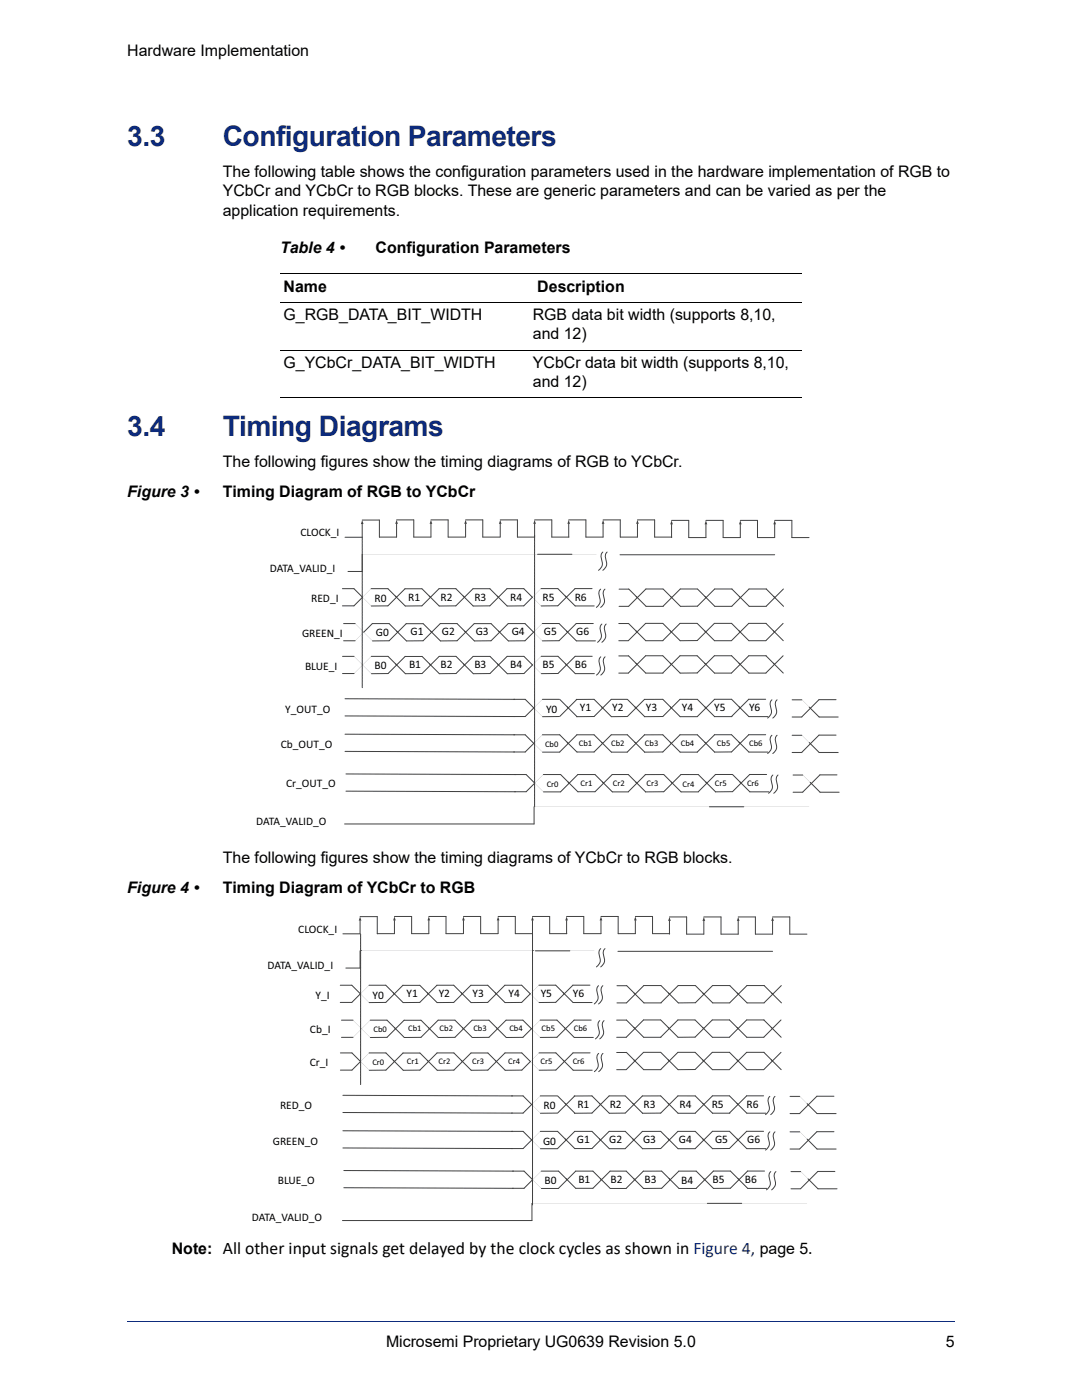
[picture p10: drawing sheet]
<svg xmlns="http://www.w3.org/2000/svg" width="216mm" height="279mm" viewBox="0 0 216 279" stroke-linecap="round" stroke-linejoin="round" font-family="sans-serif">
<defs><g id="words">
<g font-size="5.6" fill="#0d2b7c">
<text x="25.4" y="29.2">3.3</text>
<text x="44.5" y="29.2">Configuration Parameters</text>
<text x="25.4" y="87">3.4</text>
<text x="44.5" y="87">Timing Diagrams</text>
</g>
<g font-size="3.2">
<text x="25.4" y="11.3">Hardware Implementation</text>
<text x="44.4" y="35.3">The following table shows the configuration parameters used in the hardware implementation of RGB to</text>
<text x="44.4" y="39.2">YCbCr and YCbCr to RGB blocks. These are generic parameters and can be varied as per the</text>
<text x="44.4" y="43">application requirements.</text>
<text x="55.9" y="50.4">Table 4 •</text>
<text x="74.9" y="50.4">Configuration Parameters</text>
<text x="56.6" y="58.2">Name</text>
<text x="107.2" y="58.2">Description</text>
<text x="56.6" y="63.9">G_RGB_DATA_BIT_WIDTH</text>
<text x="106.3" y="63.9">RGB data bit width (supports 8,10,</text>
<text x="106.3" y="67.7">and 12)</text>
<text x="56.6" y="73.4">G_YCbCr_DATA_BIT_WIDTH</text>
<text x="106.3" y="73.4">YCbCr data bit width (supports 8,10,</text>
<text x="106.3" y="77.3">and 12)</text>
<text x="44.4" y="93.1">The following figures show the timing diagrams of RGB to YCbCr.</text>
<text x="25.4" y="99.1">Figure 3 •</text>
<text x="44.4" y="99.1">Timing Diagram of RGB to YCbCr</text>
<text x="44.4" y="172.3">The following figures show the timing diagrams of YCbCr to RGB blocks.</text>
<text x="25.4" y="178.3">Figure 4 •</text>
<text x="44.4" y="178.3">Timing Diagram of YCbCr to RGB</text>
<text x="34.3" y="250.4">Note: All other input signals get delayed by the clock cycles as shown in Figure 4, page 5.</text>
<text x="77" y="268.8">Microsemi Proprietary UG0639 Revision 5.0</text>
<text x="188.7" y="268.8">5</text>
</g>
<g font-size="2.3">
<text x="60" y="107">CLOCK_I</text>
<text x="53.8" y="114.2">DATA_VALID_I</text>
<text x="81.5" y="119.9">R1</text>
<text x="87.9" y="119.9">R2</text>
<text x="94.7" y="119.9">R3</text>
<text x="101.8" y="119.9">R4</text>
<text x="108.3" y="119.9">R5</text>
<text x="114.7" y="119.9">R6</text>
<text x="62.1" y="120.1">RED_I</text>
<text x="74.7" y="120.1">R0</text>
<text x="60.3" y="127.1">GREEN_I</text>
<text x="75" y="127">G0</text>
<text x="81.9" y="126.8">G1</text>
<text x="88.2" y="126.8">G2</text>
<text x="94.9" y="126.8">G3</text>
<text x="102.1" y="126.8">G4</text>
<text x="108.5" y="126.7">G5</text>
<text x="115" y="126.7">G6</text>
<text x="60.9" y="133.6">BLUE_I</text>
<text x="74.7" y="133.6">B0</text>
<text x="81.6" y="133.3">B1</text>
<text x="87.9" y="133.3">B2</text>
<text x="94.7" y="133.3">B3</text>
<text x="101.8" y="133.3">B4</text>
<text x="108.3" y="133.3">B5</text>
<text x="114.7" y="133.3">B6</text>
<text x="56.9" y="142.2">Y_OUT_O</text>
<text x="109" y="142.2">Y0</text>
<text x="115.7" y="142">Y1</text>
<text x="122.1" y="142">Y2</text>
<text x="128.9" y="142">Y3</text>
<text x="136.1" y="142">Y4</text>
<text x="142.5" y="142">Y5</text>
<text x="149.5" y="142">Y6</text>
<text x="56" y="149.2">Cb_OUT_O</text>
<text x="57.1" y="157.1">Cr_OUT_O</text>
<text x="51.1" y="164.6">DATA_VALID_O</text>
<text x="59.5" y="186.2">CLOCK_I</text>
<text x="53.4" y="193.3">DATA_VALID_I</text>
<text x="63" y="199.3">Y_I</text>
<text x="74.4" y="199.3">Y0</text>
<text x="81.1" y="199">Y1</text>
<text x="87.5" y="199">Y2</text>
<text x="94.3" y="199">Y3</text>
<text x="101.5" y="199">Y4</text>
<text x="107.9" y="199">Y5</text>
<text x="114.3" y="199">Y6</text>
<text x="61.8" y="206.2">Cb_I</text>
<text x="61.8" y="212.8">Cr_I</text>
<text x="55.9" y="221.4">RED_O</text>
<text x="108.5" y="221.4">R0</text>
<text x="115.2" y="221.1">R1</text>
<text x="121.7" y="221.1">R2</text>
<text x="128.4" y="221.1">R3</text>
<text x="135.6" y="221.1">R4</text>
<text x="142" y="221.1">R5</text>
<text x="149" y="221.1">R6</text>
<text x="54.4" y="228.4">GREEN_O</text>
<text x="108.4" y="228.5">G0</text>
<text x="115.1" y="228.2">G1</text>
<text x="121.6" y="228.2">G2</text>
<text x="128.3" y="228.2">G3</text>
<text x="135.5" y="228.2">G4</text>
<text x="142.7" y="228.2">G5</text>
<text x="149.1" y="228.2">G6</text>
<text x="55.4" y="236.4">BLUE_O</text>
<text x="108.7" y="236.4">B0</text>
<text x="115.4" y="236.1">B1</text>
<text x="121.8" y="236.1">B2</text>
<text x="128.6" y="236.1">B3</text>
<text x="135.9" y="236.4">B4</text>
<text x="142.2" y="236.1">B5</text>
<text x="148.6" y="236.1">B6</text>
<text x="50.3" y="243.7">DATA_VALID_O</text>
</g>
<g font-size="1.7">
<text x="108.8" y="149.1">Cb0</text>
<text x="115.5" y="148.9">Cb1</text>
<text x="121.9" y="148.9">Cb2</text>
<text x="128.7" y="148.9">Cb3</text>
<text x="135.9" y="148.9">Cb4</text>
<text x="143.1" y="148.9">Cb5</text>
<text x="149.5" y="148.9">Cb6</text>
<text x="109.1" y="157.1">Cr0</text>
<text x="115.8" y="156.8">Cr1</text>
<text x="122.3" y="156.8">Cr2</text>
<text x="129" y="156.8">Cr3</text>
<text x="136.2" y="157">Cr4</text>
<text x="142.6" y="156.8">Cr5</text>
<text x="149.1" y="156.8">Cr6</text>
<text x="74.5" y="206">Cb0</text>
<text x="81.4" y="205.7">Cb1</text>
<text x="87.7" y="205.7">Cb2</text>
<text x="94.5" y="205.7">Cb3</text>
<text x="101.6" y="205.7">Cb4</text>
<text x="108.1" y="205.7">Cb5</text>
<text x="114.5" y="205.7">Cb6</text>
<text x="74.3" y="212.6">Cr0</text>
<text x="81.2" y="212.3">Cr1</text>
<text x="87.5" y="212.3">Cr2</text>
<text x="94.2" y="212.3">Cr3</text>
<text x="101.4" y="212.3">Cr4</text>
<text x="107.8" y="212.3">Cr5</text>
<text x="114.3" y="212.3">Cr6</text>
</g>
</g></defs>
<path d="M25.4 263.8h165.1" fill="none" stroke="#0d2b7c" stroke-width=".2"/>
<path d="M55.9 54.7h104.1M55.9 60.3h104.1M55.9 69.8h104.1M55.9 79.4h104.1" fill="none" stroke="#000" stroke-width=".2"/>
<path d="M79.1 104.5v2.7h-3.4" fill="none" stroke="#404040" stroke-width=".2"/>
<path d="M79.1 103.8l.3 .7h-.5z" fill="#404040"/>
<path d="M79.1 103.8h3.5v3.4h3.4v-2.7" fill="none" stroke="#404040" stroke-width=".2"/>
<path d="M86 103.8l.3 .7h-.6z" fill="#404040"/>
<path d="M86 103.8h3.4v3.4h3.5M99.8 104.5v2.7" fill="none" stroke="#404040" stroke-width=".2"/>
<path d="M99.8 103.8l.3 .7h-.5z" fill="#404040"/>
<path d="M99.8 103.8h3.4v3.4h3.5v-2.7" fill="none" stroke="#404040" stroke-width=".2"/>
<path d="M106.7 103.8l.2 .7h-.5z" fill="#404040"/>
<path d="M69.4 114.1h2.9M106.7 103.8h3.4v3.4h3.4M130.6 107.2h3.5" fill="none" stroke="#404040" stroke-width=".2"/>
<path d="M72.3 110.6h46.7z" fill="#404040"/>
<path d="M68.3 117.5h2.3M107.3 110.6h6.8M120.3 104.5v2.7M68.3 120.9h2.3" fill="none" stroke="#404040" stroke-width=".2"/>
<path d="M120.3 103.8l.3 .7h-.5z" fill="#404040"/>
<path d="M120.3 103.8h3.5v3.4h3.4v-2.7" fill="none" stroke="#404040" stroke-width=".2"/>
<path d="M127.2 103.8l.3 .7h-.6z" fill="#404040"/>
<path d="M92.9 104.5v2.7M127.2 103.8h3.4v3.4" fill="none" stroke="#404040" stroke-width=".2"/>
<path d="M92.9 103.8l.3 .7h-.6z" fill="#404040"/>
<path d="M92.9 103.8h3.4v3.4h3.5M113.5 104.5v2.7" fill="none" stroke="#404040" stroke-width=".2"/>
<path d="M113.5 103.8l.2 .7h-.5z" fill="#404040"/>
<path d="M72.3 104.6v2.6h-3.5M113.5 103.8h3.4v3.4h3.4" fill="none" stroke="#404040" stroke-width=".2"/>
<path d="M72.3 103.8l.2 .8h-.5z" fill="#404040"/>
<path d="M70.6 117.5l1.7 1.7-1.7 1.7M72.3 103.8h3.4v3.4M72.3 110.6v3.5" fill="none" stroke="#404040" stroke-width=".2"/>
<g fill="#404040">
<path d="M74 117.5l-1.7 1.7z"/>
<path d="M72.1 119l2 2z"/>
</g>
<path d="M74.1 117.5h3.3l3.5 3.4h3.3l3.4-3.4h3.4l3.4 3.4h3.3l3.5-3.4h3.3l1.7 1.7-1.7 1.7h-3.3l-3.5-3.4M80.8 117.5h3.4M80.8 117.5l-3.4 3.4h-3.3M84.2 117.5l3.4 3.4h3.4l3.4-3.4h3.3" fill="none" stroke="#404040" stroke-width=".2"/>
<g fill="#404040">
<path d="M107.9 117.5l-1.7 1.7z"/>
<path d="M106 119l2 2z"/>
</g>
<path d="M108 117.5h3.3l3.5 3.4h3.8M118.1 117.5h-3.4l-3.4 3.4h-3.3M119.9 117.6a1.41 1.41 0 0 0-.3 1.6 1.6 1.6 0 0 1-.6 2M120.7 117.6a1.41 1.41 0 0 0-.2 1.6 1.6 1.6 0 0 1-.6 2M123.5 117.6h2M125.5 117.5l3.4 3.5h3.5M132.3 117.5h-3.4l-3.4 3.5M68.6 124.4h2.3M68.6 127.9h2.3M123.5 121h2" fill="none" stroke="#404040" stroke-width=".2"/>
<g fill="#404040">
<path d="M70.9 124.4l1.7 1.8z"/>
<path d="M72.6 126.2l-1.7 1.7z"/>
</g>
<path d="M74.3 124.4l-1.7 1.8" fill="none" stroke="#404040" stroke-width=".2"/>
<path d="M72.3 125.9l2 2z" fill="#404040"/>
<path d="M74.3 124.5h3.3l3.5 3.4h3.3l3.5-3.5 3.3 .1 3.5 3.4h3.3l3.4-3.5 3.4 .1 1.7 1.7-1.7 1.7h-3.4l-3.4-3.4h-3.4l-3.4 3.4h-3.3l-3.5-3.4h-3.3l-3.5 3.4h-3.3" fill="none" stroke="#404040" stroke-width=".2"/>
<g fill="#404040">
<path d="M108.2 124.4l-1.7 1.8z"/>
<path d="M106.2 125.9l2 2z"/>
</g>
<path d="M68.3 131h2.4M68.3 134.4h2.4M108.2 124.4h3.4l3.4 3.5h3.8M118.4 124.4h-3.4l-3.4 3.5h-3.4M120.1 124.5a1.41 1.41 0 0 0-.2 1.7 1.6 1.6 0 0 1-.7 2M121 124.5a1.41 1.41 0 0 0-.3 1.7 1.6 1.6 0 0 1-.6 2" fill="none" stroke="#404040" stroke-width=".2"/>
<g fill="#404040">
<path d="M70.6 131l1.8 1.7z"/>
<path d="M72.4 132.7l-1.8 1.7z"/>
<path d="M74.1 131l-1.7 1.7z"/>
<path d="M72.1 132.5l2 2z"/>
</g>
<path d="M74.1 131h3.3l3.5 3.5 3.3-.1 3.4-3.4h3.4l1.7 1.7M80.8 131h3.4l1.7 1.7M80.9 131l-3.5 3.4-3.3 .1M85.7 132.5l2 2 3.3-.1 3.4-3.4h3.4l3.4 3.5 3.3-.1 1.8-1.7-1.8-1.7h-3.3l-3.4 3.4-3.4 .1-1.9-2" fill="none" stroke="#404040" stroke-width=".2"/>
<g fill="#404040">
<path d="M108 131l-1.8 1.7z"/>
<path d="M106 132.5l2 2z"/>
</g>
<path d="M102.5 139.6h2.3l1.7 1.7-1.7 1.7h-2.3M108 131h3.3l3.5 3.4h3.8M118.2 131h-3.4l-3.5 3.4h-3.3M119.9 131.1a1.41 1.41 0 0 0-.2 1.6 1.6 1.6 0 0 1-.7 2M120.7 131.1a1.41 1.41 0 0 0-.2 1.6 1.6 1.6 0 0 1-.6 2" fill="none" stroke="#404040" stroke-width=".2"/>
<g fill="#404040">
<path d="M108.2 139.6l-1.7 1.7z"/>
<path d="M106.3 141l2 2z"/>
</g>
<g fill="none" stroke="#404040" stroke-width=".2">
<path d="M108.2 139.6h3.4M111.7 139.6l3.4 3.4M115 139.6h3.5l3.5 3.4h3.1M115.1 139.6l-3.4 3.4M125.1 139.6h-3.1l-3.5 3.4h-3.5M125.2 139.6l3.4 3.4M128.6 139.6h3.7l3.4 3.4h3.5M128.6 139.6l-3.4 3.4M152.8 139.6h-3.4l-3.4 3.4M154 139.7a1.41 1.41 0 0 0-.2 1.6 1.6 1.6 0 0 1-.6 2M155.1 139.7a1.41 1.41 0 0 0-.3 1.6 1.6 1.6 0 0 1-.6 2M111.6 143h-3.3"/>
<path d="M128.6 143h3.7l3.4-3.4h3.4l3.5 3.4M139.1 143l3.4-3.4h3.5l3.4 3.4h3.8M142.6 143h3.5"/>
</g>
<path d="M160 139.6l1.7 1.8z" fill="#404040"/>
<path d="M163.4 139.6l-3.4 3.5M161.5 141.1l2 2" fill="none" stroke="#404040" stroke-width=".2"/>
<path d="M163.5 139.8h3.5z" fill="#e4e2e2"/>
<path d="M163.4 139.6h3.4" fill="none" stroke="#404040" stroke-width=".2"/>
<path d="M163.6 143.2h3.8z" fill="#e4e2e2"/>
<path d="M163.4 143.1h3.9" fill="none" stroke="#404040" stroke-width=".2"/>
<path d="M158.2 139.8h1.9z" fill="#e4e2e2"/>
<path d="M158.1 139.7h1.9" fill="none" stroke="#404040" stroke-width=".2"/>
<path d="M158.2 143.2h1.9z" fill="#e4e2e2"/>
<path d="M158.1 143.1h1.9" fill="none" stroke="#404040" stroke-width=".2"/>
<path d="M69 139.6l33.9 .1z" fill="#e4e2e2"/>
<path d="M68.8 139.4l33.9 .2" fill="none" stroke="#404040" stroke-width=".2"/>
<path d="M69 143l33.8 .1z" fill="#e4e2e2"/>
<path d="M134 104.6v2.7M137.4 107.3h3.5M68.8 142.9l33.9 .1" fill="none" stroke="#404040" stroke-width=".2"/>
<path d="M134 103.9l.3 .7h-.6z" fill="#404040"/>
<path d="M134 103.9h3.4v3.4M140.9 104.6v2.7M144.3 107.3h3.4" fill="none" stroke="#404040" stroke-width=".2"/>
<path d="M140.9 103.9l.2 .7h-.5z" fill="#404040"/>
<path d="M140.9 103.9h3.4v3.4M147.7 104.6v2.7M151.1 107.3h3.5" fill="none" stroke="#404040" stroke-width=".2"/>
<path d="M147.7 103.9l.3 .7h-.5z" fill="#404040"/>
<path d="M147.7 103.9h3.4v3.4M154.6 104.6v2.7M158 107.3h3.4" fill="none" stroke="#404040" stroke-width=".2"/>
<path d="M154.6 103.9l.2 .7h-.5z" fill="#404040"/>
<path d="M154.6 103.9h3.4v3.4M102.5 146.6h2.3l1.7 1.8-1.7 1.7h-2.3" fill="none" stroke="#404040" stroke-width=".2"/>
<g fill="#404040">
<path d="M108.2 146.6l-1.7 1.8z"/>
<path d="M106.3 148.1l2 2z"/>
</g>
<g fill="none" stroke="#404040" stroke-width=".2">
<path d="M108.2 146.6h3.5l1.7 1.8-1.7 1.7M108.3 150.1h3.4M113.2 148.1l1.9 2M115.1 146.6h3.4l1.8 1.8-1.8 1.7h-3.3M115.1 146.6l-1.7 1.8M120 148.1l2 2h3.2M125.2 146.6l3.4 3.5M125.2 146.6h-3.2l-1.7 1.8M128.6 146.7l3.7-.1 1.7 1.8-1.7 1.7h-3.7M128.6 146.6l-3.4 3.5M133.7 148.1l2 2h3.5M134 148.4l1.7-1.8h3.4l1.8 1.8-1.8 1.7"/>
<path d="M140.6 148.1l2 2M142.5 146.6h3.5l3.4 3.5h3.8M142.6 146.6l-1.7 1.8M152.8 146.6h-3.4l-3.4 3.5h-3.4M154 146.7a1.41 1.41 0 0 0-.2 1.7 1.6 1.6 0 0 1-.6 2M155.1 146.7a1.41 1.41 0 0 0-.3 1.7 1.6 1.6 0 0 1-.6 2"/>
</g>
<path d="M160 146.7l1.7 1.7z" fill="#404040"/>
<path d="M161.5 148.2l2 2M163.4 146.7l-3.4 3.4" fill="none" stroke="#404040" stroke-width=".2"/>
<path d="M163.5 146.8h3.5z" fill="#e4e2e2"/>
<path d="M163.4 146.7h3.4" fill="none" stroke="#404040" stroke-width=".2"/>
<path d="M163.6 150.3h3.8z" fill="#e4e2e2"/>
<path d="M163.4 150.2h3.9" fill="none" stroke="#404040" stroke-width=".2"/>
<path d="M158.2 146.9h1.9z" fill="#e4e2e2"/>
<path d="M158.1 146.7h1.9" fill="none" stroke="#404040" stroke-width=".2"/>
<path d="M158.2 150.3h1.9z" fill="#e4e2e2"/>
<path d="M158.1 150.2h1.9" fill="none" stroke="#404040" stroke-width=".2"/>
<path d="M69 146.7l33.9 .1z" fill="#e4e2e2"/>
<path d="M68.8 146.5l33.9 .1" fill="none" stroke="#404040" stroke-width=".2"/>
<path d="M69 150.1l33.8 .1z" fill="#e4e2e2"/>
<path d="M68.8 150l33.9 .1M102.7 154.6h2.3l1.7 1.7-1.7 1.7h-2.3" fill="none" stroke="#404040" stroke-width=".2"/>
<g fill="#404040">
<path d="M108.4 154.6l-1.7 1.7z"/>
<path d="M106.5 156.1l2 1.9z"/>
</g>
<g fill="none" stroke="#404040" stroke-width=".2">
<path d="M108.4 154.6h3.5l1.7 1.7-1.7 1.7h-3.5M113.4 156.1l1.9 1.9M113.6 156.3l1.7-1.7h3.4l1.7 1.7-1.7 1.7M115.3 158h3.4M120.4 156.3l1.8-1.7h3.2l3.4 3.4M128.8 154.6h3.6l1.8 1.7-1.8 1.7M128.8 154.6l-3.4 3.4h-3.2l-2-1.9M132.4 158h-3.6M133.9 156.1l2 1.9h3.5M134.2 156.3l1.7-1.7h3.4l3.5 3.4M142.7 154.6h3.5l3.4 3.4h3.8M142.8 154.6l-3.5 3.4"/>
<path d="M149.6 154.6h3.4M149.6 154.6l-3.4 3.4h-3.4M154.2 154.7a1.41 1.41 0 0 0-.2 1.6 1.6 1.6 0 0 1-.6 2M155.2 154.7a1.41 1.41 0 0 0-.2 1.6 1.6 1.6 0 0 1-.6 2"/>
</g>
<path d="M160.2 154.6l1.7 1.8z" fill="#404040"/>
<path d="M161.7 156.1l1.9 2M163.6 154.6l-3.4 3.5" fill="none" stroke="#404040" stroke-width=".2"/>
<path d="M163.7 154.8h3.5z" fill="#e4e2e2"/>
<path d="M163.6 154.6h3.4" fill="none" stroke="#404040" stroke-width=".2"/>
<path d="M163.8 158.2h3.8z" fill="#e4e2e2"/>
<path d="M163.6 158.1h3.8" fill="none" stroke="#404040" stroke-width=".2"/>
<path d="M158.4 154.8h1.9z" fill="#e4e2e2"/>
<path d="M158.2 154.7h2" fill="none" stroke="#404040" stroke-width=".2"/>
<path d="M158.4 158.2h1.9z" fill="#e4e2e2"/>
<path d="M158.2 158.1h2" fill="none" stroke="#404040" stroke-width=".2"/>
<path d="M69.2 154.6l33.8 .1z" fill="#e4e2e2"/>
<path d="M69 154.5l33.9 .1" fill="none" stroke="#404040" stroke-width=".2"/>
<path d="M69.2 158l33.8 .1z" fill="#e4e2e2"/>
<path d="M69 157.9l33.9 .1M68.8 164.4h37.8" fill="none" stroke="#404040" stroke-width=".2"/>
<path d="M106.6 161h54.8z" fill="#404040"/>
<g fill="none" stroke="#404040" stroke-width=".2">
<path d="M120.3 110.2a1.41 1.41 0 0 0-.2 1.6 1.6 1.6 0 0 1-.7 2M121.1 110.2a1.41 1.41 0 0 0-.2 1.6 1.6 1.6 0 0 1-.6 2M123.7 110.7h30.9M132.3 117.5l3.5 3.5h3.4l3.4-3.5h3.5M139.1 117.5h-3.4l-3.4 3.5M139.2 117.5l3.4 3.5h3.4M146 117.5l1.7 1.8M147.5 119l2 2h3.4M152.9 117.5l3.5 3.5M152.9 117.5h-3.4l-3.5 3.5M156.3 117.5l-3.4 3.5M123.5 124.4h1.9"/>
<path d="M123.5 134.3h1.9M123.5 130.9h1.9M125.4 124.4l3.5 3.5h3.4M125.4 130.9l3.5 3.4h3.4M139.1 124.4h-3.4l-3.4 3.4M139.1 130.9h-3.4l-3.4 3.4M139.1 124.4l3.5 3.5 3.4-.1 3.4-3.4h3.5M139.1 130.9l3.5 3.4h3.4M146 130.9l3.4 3.4h3.4M146 124.4h-3.5l-3.4 3.4-3.4 .1-3.5-3.5h-3.4l-3.4 3.4-1.9 .1M146 130.9h-3.5l-3.4 3.4h-3.4l-3.5-3.4h-3.4l-3.4 3.4M152.8 124.4l3.5 3.5"/>
<path d="M152.8 130.9l3.5 3.4M152.9 130.9h-3.5l-3.4 3.4M156.3 124.4l-3.5 3.5h-3.4l-3.4-3.5M156.3 130.9l-3.5 3.4M106.6 161v3.4M141.6 161h6.8"/>
</g>
<path d="M72.4 137.1v.2zM72.4 136.8v.2zM72.4 136.5v.2zM72.4 136.2v.2zM72.4 135.9v.2zM72.4 135.7v.1zM72.4 135.4v.2zM72.4 135.1v.2zM72.4 134.8v.2zM72.4 134.5v.2zM72.4 134.2v.2zM72.4 133.9v.2zM72.4 133.7v.1zM72.4 133.4v.2zM72.4 133.1v.2zM72.4 132.8v.2zM72.4 132.5v.2zM72.4 132.2v.2zM72.4 131.9v.2zM72.4 131.7v.1zM72.4 131.4v.2zM72.4 131.1v.2zM72.4 130.8v.2zM72.4 130.5v.2zM72.4 130.2v.2zM72.4 129.9v.2zM72.4 129.6v.2zM72.4 129.4v.2zM72.4 129.1v.2zM72.4 128.8v.2zM72.4 128.5v.2zM72.4 128.2v.2zM72.4 127.9v.2zM72.4 127.6v.2zM72.4 127.4v.1zM72.4 127.1v.2zM72.4 126.8v.2zM72.4 126.5v.2zM72.4 126.2v.1zM72.4 126v.1zM72.4 125.6v.2zM72.4 125.4v.1zM72.4 125.1v.2zM72.4 124.8v.2zM72.4 124.5v.2zM72.4 124.2v.2zM72.4 123.9v.2zM72.4 123.6v.2zM72.4 123.4v.1zM72.4 123.1v.2zM72.4 122.8v.2zM72.4 122.5v.2zM72.4 122.2v.2zM72.4 121.9v.2zM72.4 121.6v.2zM72.4 121.4v.1zM72.4 121.1v.2zM72.4 120.8v.2zM72.4 120.5v.2zM72.4 120.2v.2zM72.4 119.9v.2zM72.4 119.6v.2zM72.4 119.4v.1zM72.4 119.2v.1zM72.4 118.8v.2zM72.4 118.5v.2zM72.4 118.2v.2zM72.4 117.9v.2zM72.4 117.6v.2zM72.4 117.4v.1zM72.4 117.1v.2zM72.4 116.8v.2zM72.4 116.5v.2zM72.4 116.2v.2zM72.4 115.9v.2zM72.4 115.6v.2zM72.4 115.4v.1zM72.4 115.1v.2zM72.4 114.8v.2zM72.4 114.5v.2zM72.4 114.2v.2zM72.4 113.9v.2zM72.4 113.6v.2zM72.4 113.4v.1zM72.4 113.1v.2zM72.4 112.8v.2zM72.4 112.5v.2zM72.4 112.2v.2zM72.4 111.9v.2zM72.4 111.6v.2zM72.4 111.4v.1zM72.4 111.1v.2zM72.4 110.8v.2zM72.4 110.5v.1zM72.4 110.2v.2zM72.4 109.9v.2zM72.4 109.6v.2zM72.4 109.3v.2zM72.4 109.1v.2zM72.4 108.8v.2zM72.4 108.5v.2zM72.4 108.2v.2zM72.4 107.9v.2zM72.4 107.6v.2zM72.4 107.3v.2z" fill="#e4e2e2"/>
<path d="M72.3 107.2v30" fill="none" stroke="#404040" stroke-width=".2" stroke-dasharray=".2 .1"/>
<path d="M106.8 161v.1zM106.8 160.7v.2zM106.8 160.4v.2zM106.8 160.2v.2zM106.8 159.9v.2zM106.8 159.6v.2zM106.8 159.3v.2zM106.8 159v.2zM106.8 158.7v.2zM106.8 158.4v.2zM106.8 158.2v.1zM106.8 157.9v.2zM106.8 157.6v.2zM106.8 157.3v.2zM106.8 157v.2zM106.8 156.7v.2zM106.8 156.4v.2zM106.8 156.2v.1zM106.8 155.9v.2zM106.8 155.6v.2zM106.8 155.3v.2zM106.8 155v.2zM106.8 154.7v.2zM106.8 154.4v.2zM106.8 154.2v.1zM106.8 153.9v.2zM106.8 153.6v.2zM106.8 153.3v.2zM106.8 153v.2zM106.8 152.7v.2zM106.8 152.4v.2zM106.8 152.2v.1zM106.8 151.9v.2zM106.8 151.6v.2zM106.8 151.3v.2zM106.8 151v.2zM106.8 150.7v.2zM106.8 150.4v.2zM106.8 150.2v.1zM106.8 149.9v.2zM106.8 149.6v.2zM106.8 149.3v.2zM106.8 149v.2zM106.8 148.7v.2zM106.8 148.4v.2zM106.8 148.2v.1zM106.8 147.9v.2zM106.8 147.6v.2zM106.8 147.3v.2zM106.8 147v.2zM106.8 146.7v.2zM106.8 146.4v.2zM106.8 146.2v.1zM106.8 145.9v.2zM106.8 145.6v.2zM106.8 145.3v.2zM106.8 145v.2zM106.8 144.7v.2zM106.8 144.4v.2zM106.8 144.2v.1zM106.8 143.9v.2zM106.8 143.6v.2zM106.8 143.3v.2zM106.8 143v.2zM106.8 142.7v.2zM106.8 142.4v.2zM106.8 142.2v.1zM106.8 141.9v.2zM106.8 141.6v.2zM106.8 141.3v.2zM106.8 141v.2zM106.8 140.7v.2zM106.8 140.4v.2zM106.8 140.1v.2zM106.8 139.9v.2zM106.8 139.6v.2zM106.8 139.3v.2zM106.8 139v.2zM106.8 138.7v.2zM106.8 138.4v.2zM106.8 138.1v.2zM106.8 137.9v.1zM106.8 137.6v.2zM106.8 137.3v.2zM106.8 137v.2zM106.8 136.7v.2zM106.8 136.4v.2zM106.8 136.1v.2zM106.8 135.9v.1zM106.8 135.6v.2zM106.8 135.3v.2zM106.8 135v.2zM106.8 134.7v.2zM106.8 134.4v.2zM106.8 134.1v.2zM106.8 133.9v.1zM106.8 133.6v.2zM106.8 133.3v.2zM106.8 133v.2zM106.8 132.7v.2zM106.8 132.4v.2zM106.8 132.2v.1zM106.8 131.9v.1zM106.8 131.6v.2zM106.8 131.3v.2zM106.8 131v.2zM106.8 130.7v.2zM106.8 130.4v.2zM106.8 130.1v.2zM106.8 129.9v.1zM106.8 129.6v.2zM106.8 129.3v.2zM106.8 129v.2zM106.8 128.7v.2zM106.8 128.4v.2zM106.8 128.1v.2zM106.8 127.9v.1zM106.8 127.6v.2zM106.8 127.3v.2zM106.8 127v.2zM106.8 126.7v.2zM106.8 126.5v.1zM106.8 126.1v.2zM106.8 125.9v.1zM106.8 125.6v.2zM106.8 125.3v.2zM106.8 125v.2zM106.8 124.7v.2zM106.8 124.4v.2zM106.8 124.1v.2zM106.8 123.9v.1zM106.8 123.6v.2zM106.8 123.3v.2zM106.8 123v.2zM106.8 122.7v.2zM106.8 122.4v.2zM106.8 122.1v.2zM106.8 121.9v.1zM106.8 121.6v.2zM106.8 121.3v.2zM106.8 121v.2zM106.8 120.7v.2zM106.8 120.4v.2zM106.8 120.1v.2zM106.8 119.9v.1zM106.8 119.6v.2zM106.8 119.3v.2zM106.8 119v.2zM106.8 118.7v.2zM106.8 118.4v.2zM106.8 118.1v.2zM106.8 117.8v.2zM106.8 117.6v.1zM106.8 117.3v.2zM106.8 117v.2zM106.8 116.7v.2zM106.8 116.4v.2zM106.8 116.1v.2zM106.8 115.8v.2zM106.8 115.6v.1zM106.8 115.3v.2zM106.8 115v.2zM106.8 114.7v.2zM106.8 114.4v.2zM106.8 114.1v.2zM106.8 113.8v.2zM106.8 113.6v.1zM106.8 113.3v.2zM106.8 113v.2zM106.8 112.7v.2zM106.8 112.4v.2zM106.8 112.1v.2zM106.8 111.8v.2zM106.8 111.6v.1zM106.8 111.3v.2zM106.8 111v.2zM106.8 110.7v.2zM106.8 110.4v.2zM106.8 110.1v.2zM106.8 109.8v.2zM106.8 109.6v.1zM106.8 109.3v.2zM106.8 109v.2zM106.8 108.7v.2zM106.8 108.4v.2zM106.8 108.1v.2zM106.8 107.8v.2zM106.8 107.6v.1zM106.8 107.3v.2zM106.8 107v.2z" fill="#e4e2e2"/>
<path d="M106.7 106.9v54.1" fill="none" stroke="#404040" stroke-width=".2" stroke-dasharray=".2 .1"/>
<path d="M78.7 183.7v2.6h-3.4" fill="none" stroke="#404040" stroke-width=".2"/>
<path d="M78.7 182.9l.3 .8h-.6z" fill="#404040"/>
<path d="M78.7 182.9h3.4v3.4h3.5v-2.6" fill="none" stroke="#404040" stroke-width=".2"/>
<path d="M85.6 182.9l.2 .8h-.5z" fill="#404040"/>
<path d="M85.6 182.9h3.4v3.4h3.4M99.4 183.7v2.6" fill="none" stroke="#404040" stroke-width=".2"/>
<path d="M99.4 182.9l.3 .8h-.6z" fill="#404040"/>
<path d="M99.4 182.9h3.4v3.4h3.5v-2.6" fill="none" stroke="#404040" stroke-width=".2"/>
<path d="M106.3 182.9l.2 .8h-.5z" fill="#404040"/>
<path d="M69 193.2h2.8M106.3 182.9h3.4v3.4h3.4M130.2 186.3h3.4" fill="none" stroke="#404040" stroke-width=".2"/>
<path d="M71.8 189.8h46.8z" fill="#404040"/>
<path d="M67.9 196.6h2.3M106.8 189.8h6.9M119.9 183.7v2.6M67.9 200.1h2.3" fill="none" stroke="#404040" stroke-width=".2"/>
<path d="M119.9 182.9l.3 .8h-.5z" fill="#404040"/>
<path d="M119.9 182.9h3.4v3.4h3.5v-2.6" fill="none" stroke="#404040" stroke-width=".2"/>
<path d="M126.8 182.9l.2 .8h-.5z" fill="#404040"/>
<path d="M92.5 183.7v2.6M126.8 182.9h3.4v3.4" fill="none" stroke="#404040" stroke-width=".2"/>
<path d="M92.5 182.9l.2 .8h-.5z" fill="#404040"/>
<path d="M92.5 182.9h3.4v3.4h3.4M113.1 183.7v2.6" fill="none" stroke="#404040" stroke-width=".2"/>
<path d="M113.1 182.9l.2 .8h-.5z" fill="#404040"/>
<path d="M71.8 183.7v2.7h-3.4M113.1 182.9h3.4v3.4h3.4" fill="none" stroke="#404040" stroke-width=".2"/>
<path d="M71.8 182.9l.3 .8h-.5z" fill="#404040"/>
<path d="M70.2 196.6l1.7 1.7-1.7 1.8M71.8 182.9h3.5v3.5M71.8 189.8v3.4" fill="none" stroke="#404040" stroke-width=".2"/>
<g fill="#404040">
<path d="M73.6 196.6l-1.7 1.7z"/>
<path d="M71.7 198.1l2 2z"/>
</g>
<path d="M73.6 196.6h3.4l1.7 1.7M80.4 196.6h3.4l3.4 3.5h3.3l3.5-3.5h3.3l3.5 3.5h3.3l1.7-1.8-1.7-1.7h-3.4l-3.4 3.5h-3.3l-3.5-3.5h-3.3l-3.4 3.5h-3.4l-1.9-2M80.4 196.6l-3.4 3.5h-3.3" fill="none" stroke="#404040" stroke-width=".2"/>
<g fill="#404040">
<path d="M107.5 196.6l-1.7 1.7z"/>
<path d="M105.6 198.1l2 2z"/>
</g>
<path d="M107.5 196.6h3.4l3.4 3.5h3.8M117.7 196.6h-3.4l-3.4 3.4-3.3 .1M119.4 196.7a1.41 1.41 0 0 0-.2 1.6 1.6 1.6 0 0 1-.6 2.1M120.3 196.7a1.41 1.41 0 0 0-.2 1.6 1.6 1.6 0 0 1-.7 2.1M123.1 196.7h1.9M125 196.7l3.5 3.5h3.4M131.9 196.7h-3.4l-3.5 3.4-1.9 .1M68.1 203.6h2.3M68.1 207h2.3" fill="none" stroke="#404040" stroke-width=".2"/>
<g fill="#404040">
<path d="M70.4 203.6l1.8 1.7z"/>
<path d="M72.1 205.3l-1.7 1.7z"/>
<path d="M73.9 203.6l-1.8 1.7z"/>
<path d="M71.9 205.1l2 2z"/>
</g>
<path d="M73.9 203.6h3.3l3.5 3.5 3.3-.1 3.4-3.4h3.4l3.4 3.5 3.4-.1 3.4-3.4h3.3l1.7 1.7-1.7 1.7-3.3 .1-3.4-3.5M80.6 203.6h3.4M80.6 203.6l-3.4 3.4-3.3 .1M94.2 203.6l-3.4 3.4-3.3 .1-3.5-3.5M94.2 203.6h3.4" fill="none" stroke="#404040" stroke-width=".2"/>
<g fill="#404040">
<path d="M107.8 203.6l-1.8 1.7z"/>
<path d="M105.8 205.1l2 2z"/>
</g>
<path d="M67.9 210.1h2.3l1.7 1.8-1.7 1.7h-2.3M107.8 203.6h3.3l3.5 3.4h3.8M118 203.6h-3.4l-3.5 3.4h-3.3M119.7 203.7a1.41 1.41 0 0 0-.2 1.6 1.6 1.6 0 0 1-.7 2M120.5 203.7a1.41 1.41 0 0 0-.2 1.6 1.6 1.6 0 0 1-.6 2" fill="none" stroke="#404040" stroke-width=".2"/>
<g fill="#404040">
<path d="M73.6 210.1l-1.7 1.8z"/>
<path d="M71.7 211.6l2 2z"/>
</g>
<path d="M73.7 210.1h3.3l3.5 3.5h3.3l3.4-3.5h3.4l3.4 3.5h3.3l3.5-3.5h3.3l1.7 1.8-1.7 1.7h-3.3l-3.5-3.5M80.4 210.2h3.4M80.4 210.1l-3.4 3.5h-3.3M94 210.1l-3.4 3.5h-3.4l-3.4-3.5M94 210.1h3.4" fill="none" stroke="#404040" stroke-width=".2"/>
<g fill="#404040">
<path d="M107.5 210.1l-1.7 1.8z"/>
<path d="M105.6 211.6l2 2z"/>
</g>
<path d="M102.1 218.7h2.3l1.7 1.7-1.7 1.7h-2.3M107.6 210.1h3.3l3.5 3.5h3.8M117.7 210.1h-3.4l-3.4 3.5h-3.3M119.5 210.2a1.41 1.41 0 0 0-.3 1.7 1.6 1.6 0 0 1-.6 2M120.3 210.2a1.41 1.41 0 0 0-.2 1.7 1.6 1.6 0 0 1-.6 2" fill="none" stroke="#404040" stroke-width=".2"/>
<g fill="#404040">
<path d="M107.8 218.7l-1.7 1.7z"/>
<path d="M105.9 220.2l1.9 2z"/>
</g>
<g fill="none" stroke="#404040" stroke-width=".2">
<path d="M107.8 218.7h3.4M111.3 218.7l3.4 3.5M114.6 218.7h3.5l3.5 3.5 3.1-.1M114.7 218.7l-3.4 3.4M124.7 218.7h-3.2l-3.4 3.4-3.5 .1M124.8 218.7l3.4 3.5M128.2 218.7h3.6l1.8 1.7M128.2 218.7l-3.4 3.4M142.1 218.7h3.5l3.4 3.5h3.8M142.2 218.7l-3.5 3.4M149 218.7h3.4M149 218.7l-3.4 3.4"/>
<path d="M153.6 218.8a1.41 1.41 0 0 0-.2 1.6 1.6 1.6 0 0 1-.6 2.1M154.6 218.8a1.41 1.41 0 0 0-.2 1.6 1.6 1.6 0 0 1-.6 2.1M111.2 222.1l-3.4 .1M133.3 220.2l2 2h3.4M145.6 222.2h-3.4l-3.5-3.5h-3.4l-3.5 3.4-3.6 .1"/>
</g>
<path d="M159.6 218.8l1.7 1.7z" fill="#404040"/>
<path d="M163 218.8l-3.4 3.4M161.1 220.3l1.9 1.9" fill="none" stroke="#404040" stroke-width=".2"/>
<path d="M163.1 218.9h3.5z" fill="#e4e2e2"/>
<path d="M163 218.8h3.4" fill="none" stroke="#404040" stroke-width=".2"/>
<path d="M163.2 222.4h3.8z" fill="#e4e2e2"/>
<path d="M163 222.2h3.8" fill="none" stroke="#404040" stroke-width=".2"/>
<path d="M157.8 218.9h1.9z" fill="#e4e2e2"/>
<path d="M157.6 218.8h2" fill="none" stroke="#404040" stroke-width=".2"/>
<path d="M157.8 222.4h1.9z" fill="#e4e2e2"/>
<path d="M157.6 222.2h2" fill="none" stroke="#404040" stroke-width=".2"/>
<path d="M68.5 218.7l33.9 .1z" fill="#e4e2e2"/>
<path d="M68.4 218.6l33.9 .1" fill="none" stroke="#404040" stroke-width=".2"/>
<path d="M68.5 222.2l33.9 .1z" fill="#e4e2e2"/>
<path d="M133.6 183.8v2.6M137 186.4h3.4M68.4 222l33.8 .1" fill="none" stroke="#404040" stroke-width=".2"/>
<path d="M133.6 183l.2 .8h-.5z" fill="#404040"/>
<path d="M133.6 183h3.4v3.4M140.4 183.8v2.6M143.9 186.4h3.4" fill="none" stroke="#404040" stroke-width=".2"/>
<path d="M140.4 183l.3 .8h-.5z" fill="#404040"/>
<path d="M140.4 183h3.5v3.4M147.3 183.8v2.6M150.7 186.4h3.5" fill="none" stroke="#404040" stroke-width=".2"/>
<path d="M147.3 183l.3 .8h-.6z" fill="#404040"/>
<path d="M147.3 183h3.4v3.4M154.2 183.8v2.6M157.6 186.4h3.4" fill="none" stroke="#404040" stroke-width=".2"/>
<path d="M154.2 183l.2 .8h-.5z" fill="#404040"/>
<path d="M154.2 183h3.4v3.4M102.1 225.8h2.3l1.7 1.7-1.7 1.7h-2.3" fill="none" stroke="#404040" stroke-width=".2"/>
<g fill="#404040">
<path d="M107.8 225.8l-1.7 1.7z"/>
<path d="M105.9 227.3l1.9 2z"/>
</g>
<g fill="none" stroke="#404040" stroke-width=".2">
<path d="M107.8 225.8h3.5l1.7 1.7-1.7 1.7M107.8 229.2h3.5M112.7 227.3l2 2M113 227.5l1.7-1.7h3.4l1.7 1.7-1.7 1.7h-3.4M119.6 227.3l2 2 3.2-.1M119.8 227.5l1.7-1.7h3.3l3.4 3.5M128.2 225.8h3.6l1.8 1.7-1.8 1.7-3.6 .1M128.2 225.8l-3.4 3.4M133.3 227.3l2 2 3.4-.1M133.6 227.5l1.7-1.7h3.4l1.7 1.7-1.7 1.7M140.2 227.3l2 2M142.1 225.8h3.5l3.4 3.4h3.8"/>
<path d="M142.2 225.8l-1.8 1.7M149 225.8h3.4M149 225.8l-3.4 3.4h-3.4M153.6 225.9a1.41 1.41 0 0 0-.2 1.6 1.6 1.6 0 0 1-.6 2M154.6 225.9a1.41 1.41 0 0 0-.2 1.6 1.6 1.6 0 0 1-.6 2"/>
</g>
<path d="M159.6 225.8l1.7 1.8z" fill="#404040"/>
<path d="M161.1 227.3l1.9 2M163 225.9l-3.4 3.4" fill="none" stroke="#404040" stroke-width=".2"/>
<path d="M163.1 226h3.5z" fill="#e4e2e2"/>
<path d="M163 225.9h3.4" fill="none" stroke="#404040" stroke-width=".2"/>
<path d="M163.2 229.4l3.8 .1z" fill="#e4e2e2"/>
<path d="M163 229.3h3.8" fill="none" stroke="#404040" stroke-width=".2"/>
<path d="M157.8 226h1.9z" fill="#e4e2e2"/>
<path d="M157.6 225.9h2" fill="none" stroke="#404040" stroke-width=".2"/>
<path d="M157.8 229.4l1.9 .1z" fill="#e4e2e2"/>
<path d="M157.6 229.3h2" fill="none" stroke="#404040" stroke-width=".2"/>
<path d="M68.5 225.8l33.9 .1z" fill="#e4e2e2"/>
<path d="M68.4 225.7l33.9 .1" fill="none" stroke="#404040" stroke-width=".2"/>
<path d="M68.5 229.2l33.9 .2z" fill="#e4e2e2"/>
<path d="M68.4 229.1l33.8 .1M102.3 233.7h2.3l1.7 1.7-1.7 1.8h-2.3" fill="none" stroke="#404040" stroke-width=".2"/>
<g fill="#404040">
<path d="M108 233.7l-1.7 1.7z"/>
<path d="M106 235.2l2 2z"/>
</g>
<g fill="none" stroke="#404040" stroke-width=".2">
<path d="M108 233.7h3.4l1.8 1.7-1.8 1.8M108 237.2h3.5M112.9 235.2l2 2M113.2 235.4l1.7-1.7h3.4l1.7 1.7-1.7 1.8h-3.4M119.8 235.2l2 2h3.2M120 235.4l1.7-1.7h3.3l3.4 3.5M128.3 233.7h3.7l1.7 1.7-1.7 1.8h-3.6M128.4 233.7l-3.4 3.5M133.5 235.2l2 2h3.4M133.7 235.4l1.8-1.7h3.4l3.5 3.5M147.2 235.2l2 2h3.8M147.5 235.4l-1.8-1.7h-3.4l-3.4 3.5"/>
<path d="M152.6 233.7h-3.4l-3.5 3.4-3.4 .1M153.8 233.8a1.41 1.41 0 0 0-.2 1.6 1.6 1.6 0 0 1-.7 2.1M154.8 233.8a1.41 1.41 0 0 0-.2 1.6 1.6 1.6 0 0 1-.6 2.1"/>
</g>
<path d="M159.8 233.8l1.7 1.7z" fill="#404040"/>
<path d="M161.2 235.3l2 1.9M163.2 233.8l-3.4 3.4" fill="none" stroke="#404040" stroke-width=".2"/>
<path d="M163.3 233.9h3.4z" fill="#e4e2e2"/>
<path d="M163.2 233.8h3.4" fill="none" stroke="#404040" stroke-width=".2"/>
<path d="M163.3 237.4h3.9z" fill="#e4e2e2"/>
<path d="M163.2 237.2h3.8" fill="none" stroke="#404040" stroke-width=".2"/>
<path d="M158 233.9l1.9 .1z" fill="#e4e2e2"/>
<path d="M157.8 233.8h2" fill="none" stroke="#404040" stroke-width=".2"/>
<path d="M158 237.4h1.9z" fill="#e4e2e2"/>
<path d="M157.8 237.2h2" fill="none" stroke="#404040" stroke-width=".2"/>
<path d="M68.7 233.7l33.9 .2z" fill="#e4e2e2"/>
<path d="M68.6 233.6l33.9 .1" fill="none" stroke="#404040" stroke-width=".2"/>
<path d="M68.7 237.2l33.9 .1z" fill="#e4e2e2"/>
<path d="M68.6 237l33.8 .2M68.3 243.6h37.8" fill="none" stroke="#404040" stroke-width=".2"/>
<path d="M106.1 240.1l54.9 .1z" fill="#404040"/>
<g fill="none" stroke="#404040" stroke-width=".2">
<path d="M119.9 189.3a1.41 1.41 0 0 0-.2 1.6 1.6 1.6 0 0 1-.7 2.1M120.7 189.3a1.41 1.41 0 0 0-.2 1.6 1.6 1.6 0 0 1-.6 2.1M123.3 189.9h30.9M145.6 196.7h-3.4l-3.4 3.4-3.4 .1-3.5-3.5M155.9 196.7l-3.4 3.5h-3.4l-3.5-3.5M123 207h2M123 203.6h2M123.1 210h1.9M125 203.6l3.4 3.4h3.5M125 210l3.4 3.5h3.5M131.8 203.6h-3.4l-3.4 3.4M131.8 210h-3.4l-3.4 3.4-1.9 .1"/>
<path d="M131.8 207l3.5-3.4h3.4l3.5 3.4h3.4M131.8 203.6l3.5 3.4h3.4l3.4-3.4h3.5l3.4 3.4h3.4M131.9 200.1l3.4-3.4h3.4l3.5 3.5h3.4l3.4-3.5h3.5l3.4 3.5M152.4 203.6l3.5 3.4M152.4 210l3.5 3.5M152.5 203.6h-3.5l-3.4 3.4M152.5 210h-3.5l-3.4 3.5h-3.4l-3.5-3.5h-3.4l-3.5 3.4M155.8 203.6l-3.4 3.4M155.8 210l-3.4 3.5h-3.4l-3.4-3.5h-3.5l-3.4 3.4-3.4 .1-3.5-3.5M106.1 240.2v3.4M141.1 240.2h6.9"/>
</g>
<path d="M72.1 216.3v.2zM72.1 216v.2zM72.1 215.7v.2zM72.1 215.4v.2zM72.1 215.1v.2zM72.1 214.9v.1zM72.1 214.6v.2zM72.1 214.3v.2zM72.1 214v.2zM72.1 213.7v.2zM72.1 213.4v.2zM72.1 213.1v.2zM72.1 212.9v.1zM72.1 212.6v.2zM72.1 212.3v.2zM72.1 212v.2z" fill="#e4e2e2"/>
<path d="M72.1 211.7v.2z" fill="#e4e2e2"/>
<path d="M72.1 211.4v.2zM72.1 211.1v.2zM72.1 210.9v.1zM72.1 210.6v.2zM72.1 210.3v.2zM72.1 210v.2zM72.1 209.7v.2zM72.1 209.4v.2zM72.1 209.1v.2zM72.1 208.9v.1zM72.1 208.6v.2zM72.1 208.3v.2zM72.1 208v.2zM72.1 207.7v.2zM72.1 207.4v.2zM72.1 207.1v.2zM72.1 206.9v.1zM72.1 206.6v.2zM72.1 206.3v.2zM72.1 206v.2zM72.1 205.7v.2zM72.1 205.4v.2zM72.1 205.1v.1z" fill="#e4e2e2"/>
<path d="M72.1 204.9v.1zM72.1 204.6v.2zM72.1 204.3v.2zM72.1 204v.2zM72.1 203.7v.2zM72.1 203.4v.2zM72.1 203.1v.2zM72.1 202.9v.1zM72.1 202.6v.2zM72.1 202.3v.2zM72.1 202v.2zM72.1 201.7v.2zM72.1 201.4v.2zM72.1 201.1v.2zM72.1 200.9v.1zM72.1 200.6v.2zM72.1 200.3v.2zM72.1 200v.2zM72.1 199.7v.2zM72.1 199.4v.2zM72.1 199.1v.2zM72.1 198.9v.1zM72.1 198.6v.2zM72.1 198.3v.2zM72.1 198v.2z" fill="#e4e2e2"/>
<path d="M72.1 197.7v.2zM72.1 197.4v.2zM72.1 197.1v.2zM72.1 196.8v.2zM72.1 196.6v.2zM72.1 196.3v.2zM72.1 196v.2zM72.1 195.7v.2zM72.1 195.4v.2zM72.1 195.1v.2zM72.1 194.8v.2zM72.1 194.6v.1zM72.1 194.3v.2zM72.1 194v.2zM72.1 193.7v.2zM72.1 193.4v.2zM72.1 193.1v.2zM72.1 192.8v.2zM72.1 192.6v.1zM72.1 192.3v.2zM72.1 192v.2zM72.1 191.7v.2zM72.1 191.4v.2zM72.1 191.1v.2zM72.1 190.8v.2zM72.1 190.6v.1zM72.1 190.3v.2zM72.1 190v.2zM72.1 189.8v.1z" fill="#e4e2e2"/>
<path d="M72.1 189.4v.2zM72.1 189.1v.2zM72.1 188.8v.2zM72.1 188.6v.1zM72.1 188.3v.2zM72.1 188v.2zM72.1 187.7v.2zM72.1 187.4v.2zM72.1 187.1v.2zM72.1 186.8v.2zM72.1 186.6v.1z" fill="#e4e2e2"/>
<path d="M72 186.4v30" fill="none" stroke="#404040" stroke-width=".2" stroke-dasharray=".2 .1"/>
<path d="M106.4 240.5v.1zM106.4 240.2v.2zM106.4 239.9v.2zM106.4 239.6v.2zM106.4 239.4v.1zM106.4 239.1v.2zM106.4 238.8v.2zM106.4 238.5v.2zM106.4 238.2v.2zM106.4 237.9v.2zM106.4 237.6v.2zM106.4 237.4v.1zM106.4 237.1v.2zM106.4 236.8v.2zM106.4 236.5v.2zM106.4 236.2v.2zM106.4 235.9v.2zM106.4 235.6v.2zM106.4 235.4v.1zM106.4 235.1v.2zM106.4 234.8v.2zM106.4 234.5v.2zM106.4 234.2v.2zM106.4 233.9v.2zM106.4 233.6v.2zM106.4 233.4v.1zM106.4 233.1v.2zM106.4 232.8v.2zM106.4 232.5v.2zM106.4 232.2v.2zM106.4 231.9v.2zM106.4 231.6v.2zM106.4 231.3v.2zM106.4 231.1v.2zM106.4 230.8v.2zM106.4 230.5v.2zM106.4 230.2v.2zM106.4 229.9v.2zM106.4 229.6v.2zM106.4 229.3v.2zM106.4 229.1v.1zM106.4 228.8v.2zM106.4 228.5v.2zM106.4 228.2v.2zM106.4 227.9v.2zM106.4 227.6v.2zM106.4 227.3v.2zM106.4 227.1v.1zM106.4 226.8v.2zM106.4 226.5v.2zM106.4 226.2v.2zM106.4 225.9v.2zM106.4 225.6v.2zM106.4 225.3v.2zM106.4 225.1v.1zM106.4 224.8v.2zM106.4 224.5v.2zM106.4 224.2v.2zM106.4 223.9v.2zM106.4 223.6v.2zM106.4 223.3v.2zM106.4 223.1v.1zM106.4 222.8v.2zM106.4 222.5v.2zM106.4 222.2v.2zM106.4 221.9v.2zM106.4 221.6v.2zM106.4 221.3v.2zM106.4 221.1v.1zM106.4 220.8v.2zM106.4 220.5v.2zM106.4 220.2v.2zM106.4 219.9v.2zM106.4 219.6v.2zM106.4 219.3v.2zM106.4 219.1v.1zM106.4 218.8v.2zM106.4 218.5v.2zM106.4 218.2v.2zM106.4 217.9v.2zM106.4 217.6v.2zM106.4 217.3v.2zM106.4 217.1v.1zM106.4 216.8v.2zM106.4 216.5v.2zM106.4 216.2v.2zM106.4 215.9v.2zM106.4 215.6v.2zM106.4 215.3v.2zM106.4 215.1v.1zM106.4 214.8v.2zM106.4 214.5v.2zM106.4 214.2v.2zM106.4 213.9v.2zM106.4 213.6v.2zM106.4 213.3v.2zM106.4 213.1v.1zM106.4 212.8v.2zM106.4 212.5v.2zM106.4 212.2v.2zM106.4 211.9v.2zM106.4 211.6v.2zM106.4 211.3v.2zM106.4 211v.2zM106.4 210.8v.2zM106.4 210.5v.2zM106.4 210.2v.2zM106.4 209.9v.2zM106.4 209.6v.2zM106.4 209.3v.2zM106.4 209v.2zM106.4 208.8v.1zM106.4 208.5v.2zM106.4 208.2v.2zM106.4 207.9v.2zM106.4 207.6v.2zM106.4 207.3v.2zM106.4 207v.2zM106.4 206.8v.1zM106.4 206.5v.2zM106.4 206.2v.2zM106.4 205.9v.2zM106.4 205.7v.1zM106.4 205.3v.2zM106.4 205v.2zM106.4 204.8v.1zM106.4 204.5v.2zM106.4 204.2v.2zM106.4 203.9v.2zM106.4 203.6v.2zM106.4 203.3v.2zM106.4 203v.2zM106.4 202.8v.1zM106.4 202.5v.2zM106.4 202.2v.2zM106.4 201.9v.2zM106.4 201.6v.2zM106.4 201.3v.2zM106.4 201v.2zM106.4 200.8v.1zM106.4 200.5v.2zM106.4 200.2v.2zM106.4 199.9v.2zM106.4 199.6v.2zM106.4 199.3v.2zM106.4 199v.2zM106.4 198.8v.1zM106.4 198.5v.2zM106.4 198.2v.2zM106.4 197.9v.2zM106.4 197.6v.1zM106.4 197.3v.2zM106.4 197v.2zM106.4 196.8v.1zM106.4 196.5v.2zM106.4 196.2v.2zM106.4 195.9v.2zM106.4 195.6v.2zM106.4 195.3v.2zM106.4 195v.2zM106.4 194.8v.1zM106.4 194.5v.2zM106.4 194.2v.2zM106.4 193.9v.2zM106.4 193.6v.2zM106.4 193.3v.2zM106.4 193v.2zM106.4 192.8v.1zM106.4 192.5v.2zM106.4 192.2v.2zM106.4 191.9v.2zM106.4 191.6v.2zM106.4 191.3v.2zM106.4 191v.2zM106.4 190.8v.1zM106.4 190.5v.2zM106.4 190.2v.2zM106.4 189.9v.2zM106.4 189.6v.2zM106.4 189.3v.2zM106.4 189v.2zM106.4 188.7v.2zM106.4 188.5v.2zM106.4 188.2v.2zM106.4 187.9v.2zM106.4 187.6v.2zM106.4 187.3v.2zM106.4 187v.2zM106.4 186.7v.2zM106.4 186.5v.1z" fill="#e4e2e2"/>
<path d="M106.3 186.3v54.2" fill="none" stroke="#404040" stroke-width=".2" stroke-dasharray=".2 .1"/>
<use href="#words"/>
</svg>
